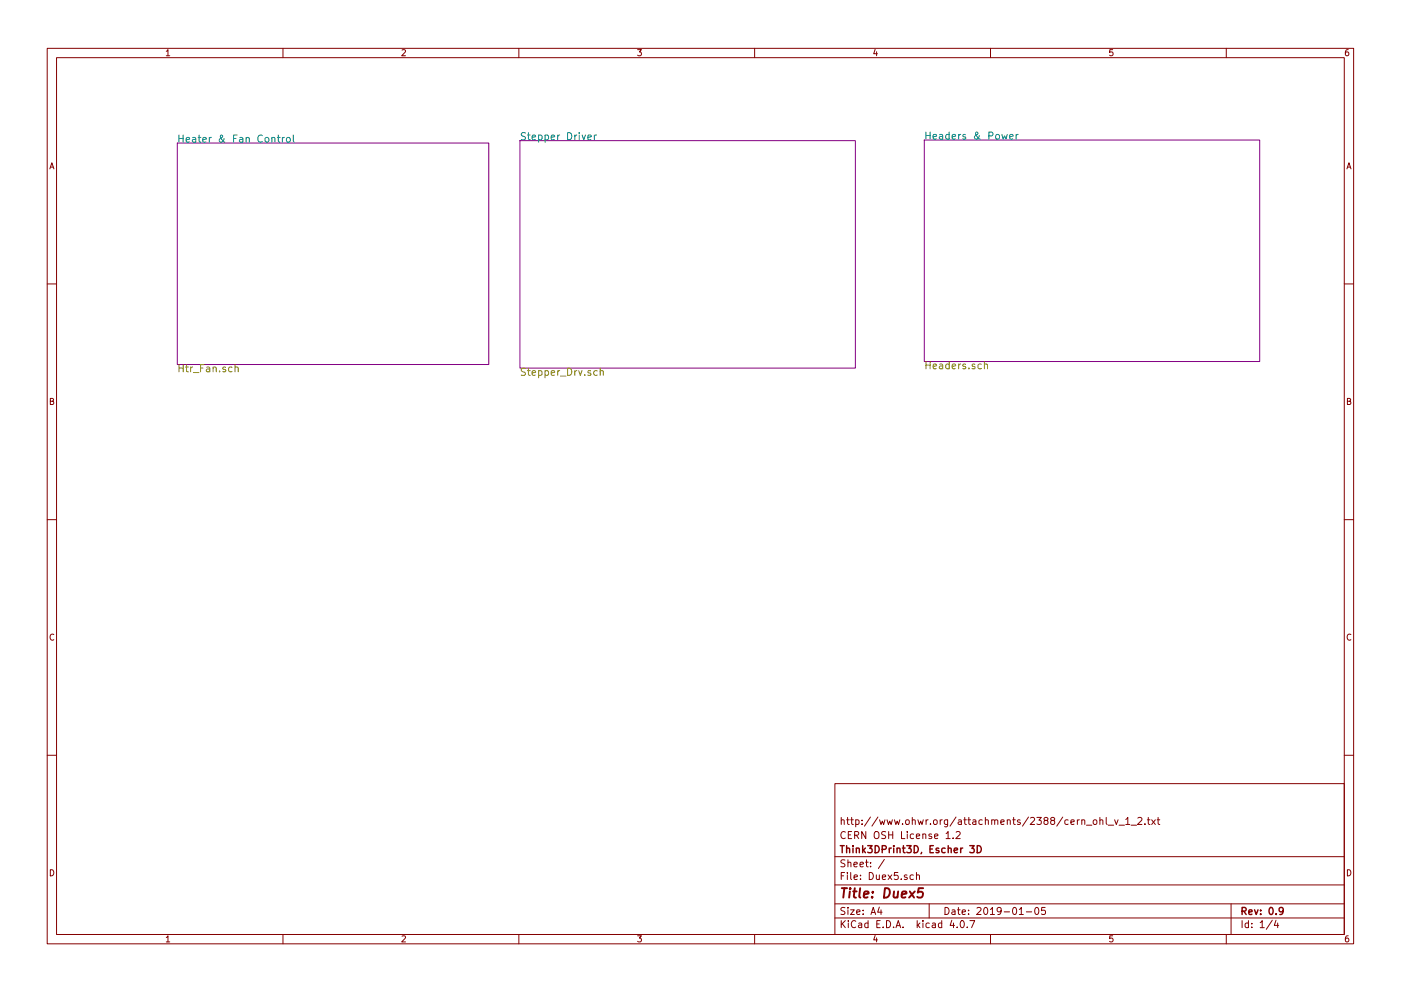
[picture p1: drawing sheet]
<svg xmlns="http://www.w3.org/2000/svg" width="297mm" height="210mm" viewBox="0 0 297 210" stroke-linecap="round" stroke-linejoin="round" font-family="sans-serif">
<g fill="none" stroke="#840000" stroke-width=".21">
<path d="M10 10.3h277v189.9h-277zM12 12.2h273v186.1h-273zM35.3 10.9l.3-.4v1.3M35.3 11.8h.7M60 10.3v1.9M85.2 10.6l.5-.1 .3 .4-.8 .9h.8M110 10.3v1.9M135.2 10.5h.8l-.4 .5 .3 .1 .1 .2-.1 .4-.2 .1-.5-.1M160 10.3v1.9M185.5 10.5l-.3 .9h.8M185.9 11v.8M210 10.3v1.9"/>
<path d="M235.9 10.5h-.6v.6h.6l.1 .5-.3 .2-.4-.1M260 10.3v1.9M285.9 10.5l-.4 .1-.2 .2-.1 .8 .3 .2 .4-.1 .1-.4-.1-.2-.4-.1-.3 .3M10.6 35.8l.4-1.3 .4 1.3M10.7 35.5h.6M285.6 35.8l.4-1.3 .4 1.3M285.7 35.5h.6M10 60.2h2M285 60.2h2M10.7 85.1h.5l.1-.5-.6-.1v1.3h.5l.2-.4-.3-.3M285.7 85.1h.5l.1-.5-.6-.1v1.3h.5l.2-.4-.3-.3M10 110.3h2"/>
<path d="M285 110.3h2M11.4 134.6a.58 .58 0 0 0-.8 .6 .58 .58 0 0 0 .8 .5M286.4 134.6a.58 .58 0 0 0-.8 .6 .58 .58 0 0 0 .8 .5M10 160.2h2M177 166.3h108v32h-108zM178.4 174.1l.2-.2 .3 .1 .1 .9M178.4 173.4v1.5M179.2 176.6a.71 .71 0 0 0-1 .5 .71 .71 0 0 0 .7 .8l.3-.1M179.5 173.9h.6M179.7 173.4v1.3l.4 .2M179.9 177.1h.5M180.4 173.9h.5"/>
<path d="M180.6 176.4h-.7v1.5h.7M180.6 173.4v1.3l.3 .2M181.2 177.2l.7-.1 .2-.2-.1-.3-.2-.2h-.6v1.5M181.4 174l.5-.1 .2 .3-.1 .6h-.6M181.4 173.9v1.5M181.6 177.2l.5 .7M182.8 174.8v.1M182.8 174v.1M183.6 176.4v1.5l-.9-1.5v1.5M184.6 173.3l-1.3 2M185.4 176.7l.3-.3a.53 .53 0 0 1 .7 .5v.5a.51 .51 0 0 1-.8 .4 1.05 1.05 0 0 1-.2-1.1zM186.1 173.3l-1.2 2"/>
<path d="M186.5 173.9l.3 1 .3-.7 .3 .7 .2-1M187.8 176.5l-.6-.1-.3 .3 .1 .3 .7 .4v.4l-.2 .1-.6-.1M188.1 173.9l.3 1 .2-.7 .3 .7 .3-1M188.4 177.1h.9M188.4 176.4v1.5M189.3 176.4v1.5M189.6 173.9l.3 1 .3-.7 .3 .7 .3-1M191.1 176.4v1.5h.7M191.4 174.8v.1M192.1 174.1l.2-.2 .4 .2 .1 .5-.1 .2-.4 .1-.2-.1zM192.4 176.4v.2M192.4 176.9v1"/>
<path d="M193.4 174.1l.2-.2 .4 .1 .1 .9M193.4 173.4v1.5M193.7 177l-.4-.1-.3 .3 .1 .6 .2 .1 .4-.1M194.3 177.4l.7-.1-.1-.3-.4-.1-.2 .2 .1 .7h.5M194.6 173.9l.3 1 .3-.7 .3 .7 .3-1M195.7 177.1l.2-.2 .3 .1 .1 .9M195.7 176.9v1M196.3 173.9v1M196.8 173.9l-.5 .3M197.3 174.8v.1M197.5 177l-.3-.1-.3 .2 .1 .3 .5 .1v.3h-.6M198 174.1l.2-.2 .4 .2 .1 .5-.1 .2-.4 .1-.2-.1z"/>
<path d="M198.1 177.4l.8-.1-.1-.3-.4-.1-.3 .2 .1 .7h.6M199.3 173.9v1M199.8 173.9l-.5 .3M200.6 176.9l.4-.5v1.5M200.6 177.9h.8M200.9 173.9v1.4l-.3 .1h-.3M200.9 174l-.4-.1-.3 .3 .1 .6 .2 .1 .4-.1M202.1 177.8v.1M202.7 173.3l-1.3 2M202.7 176.6l.6-.2 .3 .5-1 1h1M203.2 174h.6v.9M203.8 174.3l-.7 .3 .3 .3 .4-.1"/>
<path d="M204.3 173.9h.6M204.5 173.4v1.3l.4 .2M205.2 173.9h.6M205.4 173.4v1.3l.4 .2M206.3 174h.6v.9M206.9 174.3l-.7 .3 .2 .3 .5-.1M208.3 174l-.5-.1-.3 .3 .1 .6 .2 .1 .5-.1M208.9 174.1l.2-.2 .4 .1v.9M208.9 173.4v1.5M210.3 174.1l.2-.2 .3 .1 .1 .9M210.3 173.9v1M210.9 174.1l.2-.2 .4 .1 .1 .9"/>
<path d="M212.2 174.4l.7-.1v-.3l-.5-.1-.2 .2 .1 .7h.6M213.6 174.1l.2-.2 .3 .1 .1 .9M213.6 173.9v1M214.7 173.9h.6M214.9 173.4v1.3l.4 .2M216.3 174l-.4-.1-.2 .2 .1 .3 .5 .1v.3h-.6M218.1 173.3l-1.3 2M218.5 173.6l.6-.2 .3 .5-1 1h1M219.8 173.4h1l-.5 .6 .4 .1v.7l-.2 .1-.7-.1M221.6 174.1l-.3-.3 .1-.2 .2-.2 .4 .1 .2 .2-.1 .2-.5 .2-.3 .3 .1 .4 .2 .1h.3l.3-.3v-.2l-.3-.3M223 174.1l-.2-.3v-.2l.2-.2 .5 .1 .1 .2-.1 .2-.5 .2-.2 .3v.2l.2 .3h.3l.3-.3v-.2l-.3-.3M225.3 173.3l-1.2 2"/>
<path d="M226.5 174l-.5-.1-.2 .3v.6l.2 .1 .5-.1M227.1 174.4l.7-.1-.1-.3-.4-.1-.2 .2v.7h.6M228.4 173.9v1M228.9 173.9l-.5 .3M229.4 174.1l.2-.2 .3 .1 .1 .9M229.4 173.9v1M230.4 175.1h1.1M231.9 174.1l.2-.2 .4 .2 .1 .5-.2 .2-.3 .1-.2-.1zM233.2 174.1l.2-.2 .4 .1v.9M233.2 173.4v1.5M234.5 173.4v1.3l.2 .2M235 175.1h1.1"/>
<path d="M236.3 173.9l.4 1 .4-1M237.3 175.1h1.1M238.7 173.9l.4-.5v1.5M238.7 174.9h.8M239.8 175.1h1.2M241.2 173.6l.6-.2 .3 .5-.9 1h.9M242.7 174.8v.1M243.3 173.9h.5M243.5 173.4v1.3l.3 .2M244.2 173.9l.8 1M245 173.9l-.8 1M245.3 173.9h.6"/>
<path d="M245.5 173.4v1.3l.4 .2M285 160.2h2M10.7 184.5a.65 .65 0 0 1 .7 .7 .65 .65 0 0 1-.7 .6zM35.3 198.9l.3-.4v1.3M35.3 199.8h.7M60 198.3v1.9M85.2 198.6l.5-.1 .3 .4-.8 .9h.8M110 198.3v1.9M135.2 198.5h.8l-.4 .5 .3 .1 .1 .2-.1 .4-.2 .1-.5-.1M160 198.3v1.9M177 194.8h108M177 191.8h108"/>
<path d="M177 187.8h108M177 181.8h108M178.4 195.3v1.5M178.4 185.8h.5M178.6 196l.6 .8M179.1 185.1h-.7v1.5M179.1 192.6l-.5-.1-.3 .3 .1 .3 .7 .4v.4l-.2 .1-.6-.1M179.1 182.5l-.5-.1-.3 .3 .1 .3 .7 .4v.4l-.2 .1-.6-.1M179.2 195.3l-.8 .9M179.7 185.1v.2M179.7 185.6v1M179.8 192.5v.2"/>
<path d="M179.8 183.1l.2-.2 .4 .1v.9M179.8 182.4v1.5M179.8 193v1M179.9 195.3v.2M179.9 195.8v1M180.3 193h.8l-.8 1h.8M180.4 185.1v1.3l.2 .2M181.1 183.4l.7-.1-.1-.3-.4-.1-.2 .2v.7h.6M181.1 186.1l.7-.1-.1-.3-.4-.1-.2 .2 .1 .7h.5M181.4 195.5a.71 .71 0 0 0-1 .5 .71 .71 0 0 0 .8 .8l.2-.1M181.6 193.5l.7-.1v-.3l-.4-.1-.3 .2 .1 .7h.6M182.1 195.9h.6v.9"/>
<path d="M182.3 183.4l.8-.1-.1-.3-.4-.1-.3 .2 .1 .7h.6M182.4 186.5v.1M182.4 185.7v.1M182.7 196.2l-.7 .3 .2 .3 .5-.1M183 193.9v.1M183 193.1v.1M183.5 182.9h.6M183.7 182.4v1.3l.4 .2M184 195.9l-.4-.1-.3 .3 .1 .6 .2 .1 .4-.1M184 195.3v1.5M184.3 185.1a.76 .76 0 0 1 .9 .8 .76 .76 0 0 1-.9 .7zM184.6 183.8v.1"/>
<path d="M184.6 183v.1M184.7 194l.4-1.5 .5 1.5M184.8 193.6h.7M185.5 198.5l-.3 .9h.8M185.8 185.6l.1 .9 .3 .1 .2-.1M185.9 199v.8M185.9 196h.5M186.4 192.5l-.3 1h.9M186.4 185.6v1M186.6 195.3h-.7v1.5h.7M186.8 193v1M187.1 186.1l.7-.1-.1-.3-.4-.1-.2 .2v.7h.6"/>
<path d="M187.2 196.7v.1M187.5 182.3l-1.3 2M188 195.3a.76 .76 0 0 1 .8 .8 .76 .76 0 0 1-.8 .7zM188.3 185.6l.8 1M189.1 185.6l-.8 1M189.5 196.7v.1M190 196.8l.4-1.5 .6 1.5M190.1 196.4h.7M190.4 185.1h-.7l-.1 .7 .7-.1 .1 .3v.5l-.2 .1-.6-.1M191.1 186.5v.1M191.5 196.7v.1M192.3 185.7l-.4-.1-.2 .2 .1 .2 .5 .2v.3h-.6"/>
<path d="M193.6 185.7l-.4-.1-.3 .3 .1 .6 .2 .1 .4-.1M194.3 185.7l.2-.1 .4 .1v.9M194.3 185.1v1.5M194.5 195.3v1.5M194.6 196.3l.4 .5M195 195.8l-.5 .6M195.7 195.3v.2M195.7 195.8v1M197 191.8v3M197 195.9l-.4-.1-.3 .3 .1 .6 .2 .1 .4-.1M197.7 195.9h.6v.9M198.3 196.2l-.7 .3 .2 .3 .5-.1"/>
<path d="M199.7 195.9l-.5-.1-.2 .3v.6l.2 .1 .5-.1M199.7 195.3v1.5M200.4 192.5a.76 .76 0 0 1 .8 .8 .76 .76 0 0 1-.8 .7zM201.8 195.2l-.4 1.1h1M201.9 193.1h.5l.1 .9M202.2 195.8v1M202.5 193.4l-.7 .3 .2 .3 .5-.1M202.9 196.7v.1M203 193h.6M203.2 192.5v1.3l.4 .2M203.8 195.4l.1-.1a.8 .8 0 0 1 .6 .8 .8 .8 0 0 1-.6 .7 .97 .97 0 0 1-.1-1.4zM204 193.5l.7-.1-.1-.3-.4-.1-.2 .2 .1 .7h.5"/>
<path d="M205.1 196.7v.1M205.4 193.9v.1M205.4 193.1v.1M205.6 195.3h1.1l-.7 1.5M207.1 192.7l.6-.2 .3 .5-.9 1h.9M208.7 192.7l.2-.2a.8 .8 0 0 1 .5 .8 .8 .8 0 0 1-.5 .7l-.3-.5zM210 193l.4-.5v1.5M210 194h.8M210 198.3v1.9M212.3 193.2l-.3 .3h-.3l-.3-.3v-.4l.3-.3h.3l.3 .3a1.01 1.01 0 0 1-.5 1.2h-.2M212.9 193.5h1.1M214.8 192.7l.2-.2a.8 .8 0 0 1 .6 .8 .8 .8 0 0 1-.6 .7l-.3-.5z"/>
<path d="M216.1 193l.4-.5v1.5M216.1 194h.9M217.6 193.5h1.1M219.5 192.7l.2-.2a.8 .8 0 0 1 .6 .8 .8 .8 0 0 1-.6 .7l-.3-.5zM221.6 192.5h-.7l-.1 .7h.7l.2 .2-.1 .5-.2 .1-.6-.1M235.9 198.5h-.6v.7l.6-.1 .1 .5-.3 .2-.4-.1M260 198.3v1.9M261 191.8v6.5M263.3 195.3v1.5M264.7 195.9l-.4-.1-.3 .3 .1 .6 .2 .1 .4-.1M264.7 195.3v1.5M265.4 196.7v.1"/>
<path d="M265.4 195.9v.1M267.2 195.8l.4-.5v1.5M267.2 196.8h.8M269.7 195.2l-1.2 2M270.5 195.2l-.3 1.1h.9M270.9 195.8v1M285.7 184.5a.65 .65 0 0 1 .7 .7 .65 .65 0 0 1-.7 .6zM285.9 198.5l-.4 .1-.2 .3-.1 .7 .3 .2 .4-.1 .1-.4-.1-.2-.4-.1-.3 .3"/>
</g>
<g fill="none" stroke="#840000" stroke-width=".3">
<path d="M178.2 179.4h.8M178.6 179.4v1.5M179.5 179.4v1.5M180.8 179.4v.2M180.8 179.9v1M181.6 179.9v1M182.9 179.4v1.5M183.5 179.9l-.6 .6M184 179.4h.9l-.5 .6 .4 .1v.7l-.2 .1-.6-.1M185.5 179.4a.76 .76 0 0 1 .9 .8 .76 .76 0 0 1-.9 .7zM188.5 179.9v1M189 179.9l-.5 .3"/>
<path d="M189.5 179.4v.2M189.5 179.9v1M190.2 179.9v1M191.3 179.9h.6M191.5 179.4v1.3l.4 .2M192.3 179.4h.9l-.5 .6 .4 .1v.7l-.2 .1-.6-.1M193.8 179.4a.76 .76 0 0 1 .9 .8 .76 .76 0 0 1-.9 .7zM197.9 179.4h-.7v1.5h.7M201 179.4v1.5M203.7 179.9v1M204.1 179.9l-.4 .3M205.6 179.4h1l-.6 .6 .5 .1v.7l-.2 .1-.7-.1"/>
<path d="M207.2 179.4a.76 .76 0 0 1 .9 .8 .76 .76 0 0 1-.9 .7zM179.5 180.1l.2-.2 .4 .1v.9M181.6 180.1l.2-.2 .3 .1 .1 .9M183.1 180.4l.4 .5M187 180.2l.8-.1 .1-.2-.1-.3-.2-.2h-.6v1.5M190.2 180.1l.2-.2 .4 .1v.9M195.4 180.8l-.2 .3M197.2 180.1h.5M199 180l-.3-.1-.2 .2v.3l.5 .1v.3h-.5M200.4 180l-.5-.1-.2 .3v.6l.2 .1 .5-.1M201 180.1l.2-.2 .4 .1 .1 .9M202.3 180.4l.7-.1v-.3l-.5-.1-.2 .2 .1 .7h.6"/>
<path d="M263.3 193.3l.8-.1 .1-.2-.1-.3-.2-.2h-.6v1.5M263.7 193.3l.5 .7M264.8 193.5l.7-.1-.1-.3-.4-.1-.2 .2v.7h.6M266 193l.3 1 .4-1M267.3 193.9v.1M267.3 193.1v.1M269.3 192.6l.1-.1a.8 .8 0 0 1 .5 .8 .8 .8 0 0 1-.5 .7 .97 .97 0 0 1-.1-1.4zM270.6 193.9v.1M272.1 193.2l-.3 .3h-.3l-.3-.3v-.4l.3-.3h.3l.3 .3a1.01 1.01 0 0 1-.5 1.2h-.3"/>
</g>
<g fill="none" stroke="#840000" stroke-width=".41">
<path d="M178.5 188.4h1.1M179 188.4l-.2 2M180.2 189.1l-.2 1.3M180.3 188.4l-.1 .2 .2-.1-.1-.1-.1 .2M180.9 189.1h.7M181.2 188.4l-.2 1.8 .1 .1 .4 .1M182.4 188.4l-.2 1.8 .2 .2M183.2 189.8l.9-.2v-.4l-.6-.1-.3 .3v.9h.7M184.9 190.3v.1M185.1 189.2l-.1 .2-.1-.1 .2-.1-.1 .2M187.6 188.4a1 1 0 0 1 1.1 .8 1 1 0 0 1-.5 1.1l-.8 .1zM189.6 189.1l-.1 1.2 .5 .1 .3-.1"/>
<path d="M190.4 189.1l-.1 1.3M191.2 189.8l1-.2-.1-.4-.6-.1-.3 .3v.9h.8M192.9 189.1l.9 1.3M194 189.1l-1.3 1.3M195.7 188.4h-.9l-.2 1 .3-.2 .7 .1 .1 .3-.2 .7-.3 .1h-.5l-.2-.1"/>
</g>
<path d="M37.6 30.3h66v47h-66zM110.2 29.8h71.2v48.3h-71.2zM196 29.7h71.1v47h-71.1z" fill="none" stroke="#840084" stroke-width=".21"/>
<g fill="none" stroke="#008484" stroke-width=".21">
<path d="M37.9 28.6v1.6M37.9 29.4h.9M38.8 28.6v1.6M39.5 29.7l.7-.2-.1-.3h-.4l-.2 .2v.7h.6M40.8 29.2h.6l.1 1M41.5 29.5l-.7 .2a.3 .3 0 0 0 .2 .5l.5-.1M42 29.2h.6M42.2 28.6v1.4l.4 .2M43 29.7l.7-.2v-.3h-.5l-.2 .2 .1 .7h.6M44.4 29.2v1M44.8 29.2l-.4 .3M47.5 29.4l-.3 .6a.41 .41 0 0 1-.6 .1 .41 .41 0 0 1 0-.6l.5-.4v-.4h-.3v.5l.5 .7 .4 .3"/>
<path d="M49.5 29.4h.5M50.3 28.6h-.8v1.6M50.8 29.2h.6l.1 1M51.5 29.5l-.7 .2a.3 .3 0 0 0 .2 .5l.5-.1M52.2 29.3l.1-.1a.36 .36 0 0 1 .6 .2v.8M52.2 29.2v1M55.6 28.8a.72 .72 0 0 0-1 .5 .72 .72 0 0 0 .7 .9l.3-.2M56.3 29.3l.2-.1 .4 .1 .1 .6-.2 .2-.3 .1-.2-.2zM57.6 29.3l.1-.1a.36 .36 0 0 1 .6 .2v.8M57.6 29.2v1M58.8 29.2h.6M59 28.6v1.4l.4 .2"/>
<path d="M59.9 29.2v1M60.3 29.2l-.4 .3M60.8 29.3l.2-.1 .5 .1v.6l-.1 .2-.4 .1-.2-.2zM62.2 28.6v1.4l.2 .2M111.4 28.2l-.6-.1-.3 .3 .2 .4 .6 .3v.4l-.2 .2-.6-.1M111.8 28.6h.6M112 28.1v1.4l.4 .2M112.8 29.2l.8-.2-.1-.3-.4-.1-.3 .3 .1 .7h.6M114.2 28.7l.4-.1 .3 .4-.1 .6h-.6M114.2 28.6v1.6M115.6 28.7l.4-.1 .3 .4-.1 .6h-.6M115.6 28.6v1.6"/>
<path d="M116.9 29.2l.7-.2-.1-.3-.4-.1-.2 .3v.7h.6M118.2 28.6v1.1M118.7 28.6l-.5 .4M120.3 28.1a.77 .77 0 0 1 .9 .8 .77 .77 0 0 1-.9 .8zM121.9 28.6v1.1M122.3 28.6l-.4 .4M122.8 28.1v.2M122.8 28.6v1.1M123.4 28.6l.4 1.1 .3-1.1M124.6 29.2l.8-.2-.1-.3-.4-.1-.3 .3 .1 .7h.6M126 28.6v1.1M126.4 28.6l-.4 .4"/>
<path d="M196.3 28v1.5M196.3 28.7h.9M197.2 28v1.5M197.8 29l.8-.1-.1-.3-.4-.1-.3 .2 .1 .8h.6M199.2 28.6h.6l.1 .9M199.9 28.9l-.7 .1a.3 .3 0 0 0 .2 .5h.5M201.2 28.6l-.4-.1-.3 .3 .2 .7h.5M201.2 28v1.5M201.9 29l.7-.1-.1-.3-.4-.1-.2 .2 .1 .8h.5M203.3 28.5v1M203.7 28.5l-.4 .3M204.7 28.6l-.4-.1-.2 .2 .1 .3 .5 .1v.4h-.6"/>
<path d="M207.6 28.7l-.3 .7a.41 .41 0 0 1-.6 0 .41 .41 0 0 1 .1-.6l.5-.4v-.3h-.4v.5l.7 .9h.2M209.7 28.8l.7-.1 .1-.2v-.3l-.3-.2h-.5v1.5M211.2 28.7l.2-.2 .4 .2 .1 .6-.1 .2h-.4l-.2-.1zM212.4 28.5l.3 1 .3-.7 .3 .7 .3-1M214.1 29l.7-.1-.1-.3-.4-.1-.2 .2v.8h.6M215.4 28.5v1M215.9 28.5l-.5 .3"/>
</g>
<g fill="none" stroke="#848400" stroke-width=".21">
<path d="M37.9 77.4v1.5M37.9 78.1h.9M38.8 77.4v1.5M39.3 77.9h.6M39.5 77.4v1.3l.4 .2M40.4 77.9v1M40.8 77.9l-.4 .3M41 79h1.2M42.5 78.1h.5M43.3 77.4h-.8v1.5M43.8 77.9h.6l.1 1M44.5 78.2l-.7 .2a.3 .3 0 0 0 .2 .5l.5-.1"/>
<path d="M45.2 78l.1-.1a.36 .36 0 0 1 .5 .2v.8M45.2 77.9v1M46.6 78.7v.2M47.8 77.9h-.4l-.2 .2 .1 .2 .5 .2v.3h-.6M49.2 77.9h-.4l-.3 .3 .1 .6h.6M49.8 78l.1-.1a.36 .36 0 0 1 .6 .2v.8M49.8 77.4v1.5M111.4 78.2l-.6-.1-.3 .3 .2 .4 .6 .3v.4l-.2 .1h-.6M111.8 78.6h.6M112 78.1v1.3l.4 .2M112.8 79.1l.8-.1-.1-.3-.4-.1-.3 .3 .1 .7h.6M114.2 78.7l.4-.1 .3 .3-.1 .7h-.6"/>
<path d="M114.2 78.6v1.6M115.6 78.7l.4-.1 .3 .3-.1 .7h-.6M115.6 78.6v1.6M116.9 79.1l.7-.1-.1-.3-.4-.1-.2 .3v.7h.6M118.2 78.6v1M118.7 78.6l-.5 .3M118.8 79.8h1.2M120.3 78.1a.77 .77 0 0 1 .9 .8 .77 .77 0 0 1-.9 .7zM121.9 78.6v1M122.3 78.6l-.4 .3M122.7 78.6l.3 1 .4-1M124 79.5v.1"/>
<path d="M125.2 78.7l-.3-.1-.3 .3 .1 .2 .5 .1v.4h-.6M126.6 78.7l-.4-.1-.3 .3 .1 .7h.6M127.3 78.8v-.1a.36 .36 0 0 1 .6 .2v.7M127.3 78.1v1.5M196.3 76.7v1.6M196.3 77.5h.9M197.2 76.7v1.6M197.8 77.7l.8-.1-.1-.3-.4-.1-.3 .3 .1 .7h.6M199.2 77.3h.6l.1 1M199.9 77.6l-.7 .1a.32 .32 0 0 0 .2 .6l.5-.1M201.2 77.3l-.4-.1-.3 .3 .2 .7h.5M201.2 76.7v1.6"/>
<path d="M201.9 77.7l.7-.1-.1-.3-.4-.1-.2 .3 .1 .7h.5M203.3 77.2v1.1M203.7 77.2l-.4 .3M204.7 77.3l-.4-.1-.2 .3 .1 .2 .5 .1v.4h-.6M205.4 78.1v.2M206.7 77.3l-.4-.1-.2 .3 .1 .2 .5 .1v.4h-.6M208.1 77.3l-.5-.1-.3 .3 .2 .7h.6M208.7 77.4l.1-.1a.36 .36 0 0 1 .6 .2v.8M208.7 76.7v1.6"/>
</g>
</svg>
